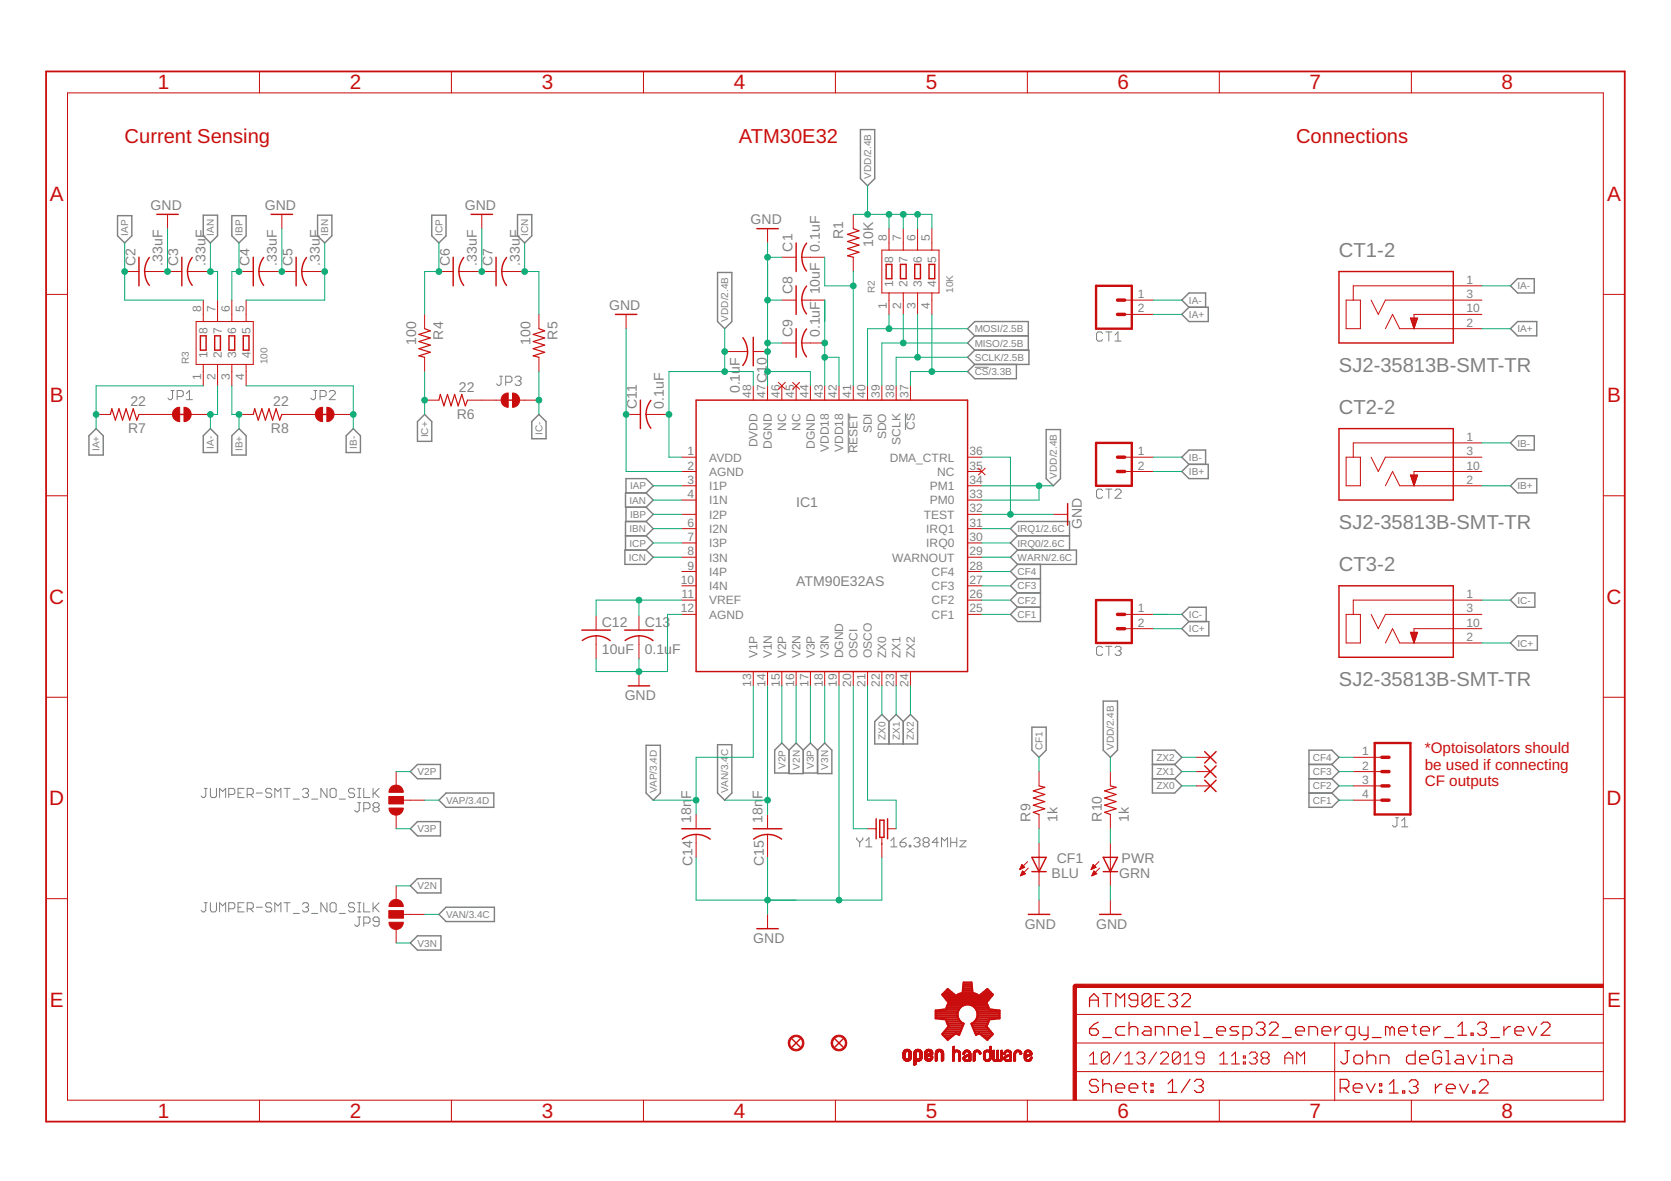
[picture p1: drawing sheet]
<svg xmlns="http://www.w3.org/2000/svg" width="297mm" height="210mm" viewBox="0 0 297 210" stroke-linecap="round" stroke-linejoin="round" font-family="sans-serif">
<defs><g id="words">
<g font-size="3.7" fill="#c90d0c">
<text x="28" y="15.9">1</text>
<text x="62.2" y="15.9">2</text>
<text x="96.3" y="15.9">3</text>
<text x="130.4" y="15.9">4</text>
<text x="164.5" y="15.9">5</text>
<text x="198.7" y="15.9">6</text>
<text x="232.8" y="15.9">7</text>
<text x="266.9" y="15.9">8</text>
<text x="8.9" y="35.7">A</text>
<text x="285.7" y="35.7">A</text>
<text x="8.9" y="71.5">B</text>
<text x="285.7" y="71.5">B</text>
<text x="8.8" y="107.3">C</text>
<text x="285.6" y="107.3">C</text>
<text x="8.8" y="143.1">D</text>
<text x="285.6" y="143.1">D</text>
<text x="8.9" y="178.9">E</text>
<text x="285.7" y="178.9">E</text>
<text x="28" y="198.7">1</text>
<text x="62.2" y="198.7">2</text>
<text x="96.3" y="198.7">3</text>
<text x="130.4" y="198.7">4</text>
<text x="164.5" y="198.7">5</text>
<text x="198.7" y="198.7">6</text>
<text x="232.8" y="198.7">7</text>
<text x="266.9" y="198.7">8</text>
</g>
<g font-size="3.6" fill="#c90d0c">
<text x="22.2" y="25.4">Current Sensing</text>
<text x="131.4" y="25.4">ATM30E32</text>
<text x="230.4" y="25.4">Connections</text>
</g>
<g font-size="3.6" fill="#808080">
<text x="238" y="45.7">CT1-2</text>
<text x="238" y="66.1">SJ2-35813B-SMT-TR</text>
<text x="238" y="73.6">CT2-2</text>
<text x="238" y="94">SJ2-35813B-SMT-TR</text>
<text x="238" y="101.5">CT3-2</text>
<text x="238" y="121.9">SJ2-35813B-SMT-TR</text>
</g>
<g font-size="2.7" fill="#c90d0c">
<text x="253.3" y="133.9">*Optoisolators should</text>
<text x="253.3" y="136.8">be used if connecting</text>
<text x="253.3" y="139.7">CF outputs</text>
</g>
<g font-size="2.5" fill="#808080">
<text x="26.8" y="37.3">GND</text>
<text x="47.1" y="37.3">GND</text>
<text x="82.6" y="37.3">GND</text>
<text x="133.4" y="39.9">GND</text>
<text x="24.1" y="47.2" transform="rotate(-90 24.1 47.2)">C2</text>
<text x="28.9" y="47.2" transform="rotate(-90 28.9 47.2)">.33uF</text>
<text x="31.7" y="47.2" transform="rotate(-90 31.7 47.2)">C3</text>
<text x="36.5" y="47.2" transform="rotate(-90 36.5 47.2)">.33uF</text>
<text x="44.4" y="47.2" transform="rotate(-90 44.4 47.2)">C4</text>
<text x="49.2" y="47.2" transform="rotate(-90 49.2 47.2)">.33uF</text>
<text x="52" y="47.2" transform="rotate(-90 52 47.2)">C5</text>
<text x="56.8" y="47.2" transform="rotate(-90 56.8 47.2)">.33uF</text>
<text x="79.9" y="47.2" transform="rotate(-90 79.9 47.2)">C6</text>
<text x="84.8" y="47.2" transform="rotate(-90 84.8 47.2)">.33uF</text>
<text x="87.6" y="47.2" transform="rotate(-90 87.6 47.2)">C7</text>
<text x="92.4" y="47.2" transform="rotate(-90 92.4 47.2)">.33uF</text>
<text x="140.9" y="44.7" transform="rotate(-90 140.9 44.7)">C1</text>
<text x="145.7" y="44.7" transform="rotate(-90 145.7 44.7)">0.1uF</text>
<text x="149.9" y="42.6" transform="rotate(-90 149.9 42.6)">R1</text>
<text x="155.2" y="43.8" transform="rotate(-90 155.2 43.8)">10K</text>
<text x="140.9" y="52.3" transform="rotate(-90 140.9 52.3)">C8</text>
<text x="145.7" y="52.3" transform="rotate(-90 145.7 52.3)">10uF</text>
<text x="108.3" y="55.1">GND</text>
<text x="140.9" y="59.9" transform="rotate(-90 140.9 59.9)">C9</text>
<text x="145.7" y="59.9" transform="rotate(-90 145.7 59.9)">0.1uF</text>
<text x="74" y="61.3" transform="rotate(-90 74 61.3)">100</text>
<text x="78.8" y="60.3" transform="rotate(-90 78.8 60.3)">R4</text>
<text x="94.3" y="61.3" transform="rotate(-90 94.3 61.3)">100</text>
<text x="99.1" y="60.3" transform="rotate(-90 99.1 60.3)">R5</text>
<text x="81.6" y="69.6">22</text>
<text x="131.5" y="69.9" transform="rotate(-90 131.5 69.9)">0.1uF</text>
<text x="136.3" y="68.1" transform="rotate(-90 136.3 68.1)">C10</text>
<text x="22.8" y="76.9">R7</text>
<text x="23.2" y="72.1">22</text>
<text x="48.2" y="76.9">R8</text>
<text x="48.6" y="72.1">22</text>
<text x="81.2" y="74.4">R6</text>
<text x="113.2" y="72.6" transform="rotate(-90 113.2 72.6)">C11</text>
<text x="118" y="72.6" transform="rotate(-90 118 72.6)">0.1uF</text>
<text x="141.5" y="90.2">IC1</text>
<text x="192.3" y="94" transform="rotate(-90 192.3 94)">GND</text>
<text x="141.5" y="104.1">ATM90E32AS</text>
<text x="107" y="111.4">C12</text>
<text x="114.6" y="111.4">C13</text>
<text x="107" y="116.2">10uF</text>
<text x="114.6" y="116.2">0.1uF</text>
<text x="111" y="124.4">GND</text>
<text x="122.9" y="142.1" transform="rotate(-90 122.9 142.1)">F</text>
<text x="135.6" y="142.1" transform="rotate(-90 135.6 142.1)">F</text>
<text x="122.9" y="146.3" transform="rotate(-90 122.9 146.3)">18n</text>
<text x="135.6" y="146.3" transform="rotate(-90 135.6 146.3)">18n</text>
<text x="183.2" y="146" transform="rotate(-90 183.2 146)">R9</text>
<text x="188" y="146" transform="rotate(-90 188 146)">1k</text>
<text x="195.9" y="146" transform="rotate(-90 195.9 146)">R10</text>
<text x="200.7" y="146" transform="rotate(-90 200.7 146)">1k</text>
<text x="123.1" y="153.9" transform="rotate(-90 123.1 153.9)">C14</text>
<text x="135.8" y="153.9" transform="rotate(-90 135.8 153.9)">C15</text>
<text x="187.8" y="153.4">CF1</text>
<text x="199.4" y="153.4">PWR</text>
<text x="186.9" y="156.1">BLU</text>
<text x="199" y="156.1">GRN</text>
<text x="133.9" y="167.6">GND</text>
<text x="182.2" y="165.1">GND</text>
<text x="194.8" y="165.1">GND</text>
</g>
<g font-size="2.1" fill="#808080">
<text x="157.7" y="42.8" transform="rotate(-90 157.7 42.8)">8</text>
<text x="158.8" y="46.7" transform="rotate(-90 158.8 46.7)">8</text>
<text x="160.2" y="42.8" transform="rotate(-90 160.2 42.8)">7</text>
<text x="161.3" y="46.7" transform="rotate(-90 161.3 46.7)">7</text>
<text x="162.7" y="42.8" transform="rotate(-90 162.7 42.8)">6</text>
<text x="163.9" y="46.7" transform="rotate(-90 163.9 46.7)">6</text>
<text x="165.3" y="42.8" transform="rotate(-90 165.3 42.8)">5</text>
<text x="166.4" y="46.7" transform="rotate(-90 166.4 46.7)">5</text>
<text x="158.8" y="51" transform="rotate(-90 158.8 51)">1</text>
<text x="161.3" y="51" transform="rotate(-90 161.3 51)">2</text>
<text x="163.9" y="51" transform="rotate(-90 163.9 51)">3</text>
<text x="166.4" y="51" transform="rotate(-90 166.4 51)">4</text>
<text x="202.3" y="53">1</text>
<text x="260.7" y="53">3</text>
<text x="260.7" y="50.4">1</text>
<text x="35.8" y="55.5" transform="rotate(-90 35.8 55.5)">8</text>
<text x="36.9" y="59.4" transform="rotate(-90 36.9 59.4)">8</text>
<text x="38.3" y="55.5" transform="rotate(-90 38.3 55.5)">7</text>
<text x="39.4" y="59.4" transform="rotate(-90 39.4 59.4)">7</text>
<text x="40.9" y="55.5" transform="rotate(-90 40.9 55.5)">6</text>
<text x="42" y="59.4" transform="rotate(-90 42 59.4)">6</text>
<text x="43.4" y="55.5" transform="rotate(-90 43.4 55.5)">5</text>
<text x="44.5" y="59.4" transform="rotate(-90 44.5 59.4)">5</text>
<text x="157.7" y="54.9" transform="rotate(-90 157.7 54.9)">1</text>
<text x="160.2" y="54.9" transform="rotate(-90 160.2 54.9)">2</text>
<text x="162.7" y="54.9" transform="rotate(-90 162.7 54.9)">3</text>
<text x="165.3" y="54.9" transform="rotate(-90 165.3 54.9)">4</text>
<text x="202.3" y="55.5">2</text>
<text x="260.7" y="58.1">2</text>
<text x="260.7" y="55.5">10</text>
<text x="36.9" y="63.7" transform="rotate(-90 36.9 63.7)">1</text>
<text x="39.4" y="63.7" transform="rotate(-90 39.4 63.7)">2</text>
<text x="42" y="63.7" transform="rotate(-90 42 63.7)">3</text>
<text x="44.5" y="63.7" transform="rotate(-90 44.5 63.7)">4</text>
<text x="35.8" y="67.6" transform="rotate(-90 35.8 67.6)">1</text>
<text x="38.3" y="67.6" transform="rotate(-90 38.3 67.6)">2</text>
<text x="40.9" y="67.6" transform="rotate(-90 40.9 67.6)">3</text>
<text x="43.4" y="67.6" transform="rotate(-90 43.4 67.6)">4</text>
<text x="133.5" y="70.8" transform="rotate(-90 133.5 70.8)">48</text>
<text x="136.1" y="70.8" transform="rotate(-90 136.1 70.8)">47</text>
<text x="138.6" y="70.8" transform="rotate(-90 138.6 70.8)">46</text>
<text x="141.2" y="70.8" transform="rotate(-90 141.2 70.8)">45</text>
<text x="143.7" y="70.8" transform="rotate(-90 143.7 70.8)">44</text>
<text x="146.2" y="70.8" transform="rotate(-90 146.2 70.8)">43</text>
<text x="148.8" y="70.8" transform="rotate(-90 148.8 70.8)">42</text>
<text x="151.3" y="70.8" transform="rotate(-90 151.3 70.8)">41</text>
<text x="153.9" y="70.8" transform="rotate(-90 153.9 70.8)">40</text>
<text x="156.4" y="70.8" transform="rotate(-90 156.4 70.8)">39</text>
<text x="158.9" y="70.8" transform="rotate(-90 158.9 70.8)">38</text>
<text x="161.5" y="70.8" transform="rotate(-90 161.5 70.8)">37</text>
<text x="139.7" y="76.5" transform="rotate(-90 139.7 76.5)">NC</text>
<text x="142.3" y="76.5" transform="rotate(-90 142.3 76.5)">NC</text>
<text x="155" y="77" transform="rotate(-90 155 77)">SDI</text>
<text x="162.6" y="76.4" transform="rotate(-90 162.6 76.4)">CS</text>
<text x="122.2" y="83.5">2</text>
<text x="122.2" y="80.9">1</text>
<text x="126.1" y="82">AVDD</text>
<text x="134.7" y="79.5" transform="rotate(-90 134.7 79.5)">DVDD</text>
<text x="137.2" y="79.8" transform="rotate(-90 137.2 79.8)">DGND</text>
<text x="144.8" y="79.8" transform="rotate(-90 144.8 79.8)">DGND</text>
<text x="147.4" y="80.3" transform="rotate(-90 147.4 80.3)">VDD18</text>
<text x="149.9" y="80.3" transform="rotate(-90 149.9 80.3)">VDD18</text>
<text x="152.4" y="80.6" transform="rotate(-90 152.4 80.6)">RESET</text>
<text x="157.5" y="78.1" transform="rotate(-90 157.5 78.1)">SDO</text>
<text x="158.2" y="82">DMA_CTRL</text>
<text x="160.1" y="79" transform="rotate(-90 160.1 79)">SCLK</text>
<text x="172.3" y="80.9">36</text>
<text x="172.3" y="83.5">35</text>
<text x="202.3" y="80.9">1</text>
<text x="202.3" y="83.5">2</text>
<text x="260.7" y="80.9">3</text>
<text x="260.7" y="78.4">1</text>
<text x="260.7" y="83.5">10</text>
<text x="122.2" y="88.5">4</text>
<text x="122.2" y="86">3</text>
<text x="126.1" y="84.6">AGND</text>
<text x="126.1" y="89.6">I1N</text>
<text x="126.1" y="87.1">I1P</text>
<text x="165.3" y="89.6">PM0</text>
<text x="165.3" y="87.1">PM1</text>
<text x="166.6" y="84.6">NC</text>
<text x="172.3" y="88.5">33</text>
<text x="172.3" y="86">34</text>
<text x="260.7" y="86">2</text>
<text x="122.2" y="93.6">6</text>
<text x="126.1" y="94.7">I2N</text>
<text x="126.1" y="92.2">I2P</text>
<text x="164.2" y="92.2">TEST</text>
<text x="164.7" y="94.7">IRQ1</text>
<text x="172.3" y="93.6">31</text>
<text x="172.3" y="91.1">32</text>
<text x="122.2" y="98.7">8</text>
<text x="122.2" y="96.1">7</text>
<text x="122.2" y="101.2">9</text>
<text x="126.1" y="99.8">I3N</text>
<text x="126.1" y="97.3">I3P</text>
<text x="158.6" y="99.8">WARNOUT</text>
<text x="164.7" y="97.3">IRQ0</text>
<text x="172.3" y="101.2">28</text>
<text x="172.3" y="96.1">30</text>
<text x="172.3" y="98.7">29</text>
<text x="121" y="103.8">10</text>
<text x="121.2" y="106.3">11</text>
<text x="126.1" y="104.9">I4N</text>
<text x="126.1" y="102.3">I4P</text>
<text x="126.1" y="107.4">VREF</text>
<text x="165.6" y="107.4">CF2</text>
<text x="165.6" y="104.9">CF3</text>
<text x="165.6" y="102.3">CF4</text>
<text x="172.3" y="106.3">26</text>
<text x="172.3" y="103.8">27</text>
<text x="260.7" y="106.3">1</text>
<text x="121" y="108.8">12</text>
<text x="126.1" y="110">AGND</text>
<text x="165.6" y="110">CF1</text>
<text x="172.3" y="108.8">25</text>
<text x="202.3" y="108.8">1</text>
<text x="202.3" y="111.4">2</text>
<text x="260.7" y="108.8">3</text>
<text x="260.7" y="113.9">2</text>
<text x="260.7" y="111.4">10</text>
<text x="134.7" y="117" transform="rotate(-90 134.7 117)">V1P</text>
<text x="137.2" y="117" transform="rotate(-90 137.2 117)">V1N</text>
<text x="139.7" y="117" transform="rotate(-90 139.7 117)">V2P</text>
<text x="142.3" y="117" transform="rotate(-90 142.3 117)">V2N</text>
<text x="144.8" y="117" transform="rotate(-90 144.8 117)">V3P</text>
<text x="147.4" y="117" transform="rotate(-90 147.4 117)">V3N</text>
<text x="149.9" y="117" transform="rotate(-90 149.9 117)">DGND</text>
<text x="152.4" y="117" transform="rotate(-90 152.4 117)">OSCI</text>
<text x="155" y="117" transform="rotate(-90 155 117)">OSCO</text>
<text x="157.5" y="117" transform="rotate(-90 157.5 117)">ZX0</text>
<text x="160.1" y="117" transform="rotate(-90 160.1 117)">ZX1</text>
<text x="162.6" y="117" transform="rotate(-90 162.6 117)">ZX2</text>
<text x="133.5" y="122.1" transform="rotate(-90 133.5 122.1)">13</text>
<text x="136.1" y="122.1" transform="rotate(-90 136.1 122.1)">14</text>
<text x="138.6" y="122.1" transform="rotate(-90 138.6 122.1)">15</text>
<text x="141.2" y="122.1" transform="rotate(-90 141.2 122.1)">16</text>
<text x="143.7" y="122.1" transform="rotate(-90 143.7 122.1)">17</text>
<text x="146.2" y="122.1" transform="rotate(-90 146.2 122.1)">18</text>
<text x="148.8" y="122.1" transform="rotate(-90 148.8 122.1)">19</text>
<text x="151.3" y="122.1" transform="rotate(-90 151.3 122.1)">20</text>
<text x="153.9" y="122.1" transform="rotate(-90 153.9 122.1)">21</text>
<text x="156.4" y="122.1" transform="rotate(-90 156.4 122.1)">22</text>
<text x="158.9" y="122.1" transform="rotate(-90 158.9 122.1)">23</text>
<text x="161.5" y="122.1" transform="rotate(-90 161.5 122.1)">24</text>
<text x="242.1" y="134.2">1</text>
<text x="242.1" y="136.8">2</text>
<text x="242.1" y="139.3">3</text>
<text x="242.1" y="141.9">4</text>
</g>
<g font-size="1.8" fill="#808080">
<text x="154.9" y="31.8" transform="rotate(-90 154.9 31.8)">VDD/2.4B</text>
<text x="22.8" y="41.9" transform="rotate(-90 22.8 41.9)">IAP</text>
<text x="38" y="41.9" transform="rotate(-90 38 41.9)">IAN</text>
<text x="43.1" y="41.9" transform="rotate(-90 43.1 41.9)">IBP</text>
<text x="58.3" y="41.9" transform="rotate(-90 58.3 41.9)">IBN</text>
<text x="78.7" y="41.9" transform="rotate(-90 78.7 41.9)">ICP</text>
<text x="93.9" y="41.9" transform="rotate(-90 93.9 41.9)">ICN</text>
<text x="155.5" y="52.1" transform="rotate(-90 155.5 52.1)">R2</text>
<text x="169.5" y="52.1" transform="rotate(-90 169.5 52.1)">10K</text>
<text x="211.4" y="54">IA-</text>
<text x="269.8" y="51.4">IA-</text>
<text x="129.5" y="57.1" transform="rotate(-90 129.5 57.1)">VDD/2.4B</text>
<text x="173.3" y="59">MOSI/2.5B</text>
<text x="211.4" y="56.5">IA+</text>
<text x="269.8" y="59">IA+</text>
<text x="33.6" y="64.8" transform="rotate(-90 33.6 64.8)">R3</text>
<text x="47.6" y="64.8" transform="rotate(-90 47.6 64.8)">100</text>
<text x="173.3" y="61.6">MISO/2.5B</text>
<text x="173.3" y="64.1">SCLK/2.5B</text>
<text x="173.3" y="66.7">CS/3.3B</text>
<text x="76.1" y="77.7" transform="rotate(-90 76.1 77.7)">IC+</text>
<text x="96.4" y="77.3" transform="rotate(-90 96.4 77.3)">IC-</text>
<text x="17.7" y="80.2" transform="rotate(-90 17.7 80.2)">IA+</text>
<text x="38" y="79.7" transform="rotate(-90 38 79.7)">IA-</text>
<text x="43.1" y="80.2" transform="rotate(-90 43.1 80.2)">IB+</text>
<text x="63.4" y="79.7" transform="rotate(-90 63.4 79.7)">IB-</text>
<text x="211.4" y="81.9">IB-</text>
<text x="269.8" y="79.4">IB-</text>
<text x="111.9" y="89.5">IAN</text>
<text x="112" y="87">IAP</text>
<text x="187.9" y="85.1" transform="rotate(-90 187.9 85.1)">VDD/2.4B</text>
<text x="211.4" y="84.4">IB+</text>
<text x="269.8" y="87">IB+</text>
<text x="111.9" y="94.6">IBN</text>
<text x="112" y="92.1">IBP</text>
<text x="180.9" y="94.6">IRQ1/2.6C</text>
<text x="111.8" y="99.7">ICN</text>
<text x="111.9" y="97.1">ICP</text>
<text x="180.9" y="99.7">WARN/2.6C</text>
<text x="180.9" y="97.1">IRQ0/2.6C</text>
<text x="180.9" y="102.2">CF4</text>
<text x="180.9" y="104.8">CF3</text>
<text x="180.9" y="107.3">CF2</text>
<text x="269.8" y="107.3">IC-</text>
<text x="180.9" y="109.8">CF1</text>
<text x="211.4" y="112.4">IC+</text>
<text x="211.4" y="109.8">IC-</text>
<text x="269.8" y="114.9">IC+</text>
<text x="157.4" y="131.5" transform="rotate(-90 157.4 131.5)">ZX0</text>
<text x="159.9" y="131.5" transform="rotate(-90 159.9 131.5)">ZX1</text>
<text x="162.5" y="131.5" transform="rotate(-90 162.5 131.5)">ZX2</text>
<text x="74.2" y="137.8">V2P</text>
<text x="129.5" y="134.4" transform="rotate(-90 129.5 134.4)">C</text>
<text x="139.6" y="136.7" transform="rotate(-90 139.6 136.7)">V2P</text>
<text x="142.2" y="136.8" transform="rotate(-90 142.2 136.8)">V2N</text>
<text x="144.7" y="136.7" transform="rotate(-90 144.7 136.7)">V3P</text>
<text x="147.2" y="136.8" transform="rotate(-90 147.2 136.8)">V3N</text>
<text x="185.3" y="133.3" transform="rotate(-90 185.3 133.3)">CF1</text>
<text x="198" y="133.3" transform="rotate(-90 198 133.3)">VDD/2.4B</text>
<text x="205.6" y="137.8">ZX1</text>
<text x="205.6" y="135.2">ZX2</text>
<text x="233.4" y="135.2">CF4</text>
<text x="233.4" y="137.8">CF3</text>
<text x="79.3" y="142.8">VAP/3.4D</text>
<text x="116.8" y="140.9" transform="rotate(-90 116.8 140.9)">VAP/3.4D</text>
<text x="129.5" y="140.9" transform="rotate(-90 129.5 140.9)">VAN/3.4</text>
<text x="205.6" y="140.3">ZX0</text>
<text x="233.4" y="140.3">CF2</text>
<text x="233.4" y="142.8">CF1</text>
<text x="74.2" y="147.9">V3P</text>
<text x="74.2" y="158.1">V2N</text>
<text x="79.3" y="163.2">VAN/3.4C</text>
<text x="74.2" y="168.2">V3N</text>
</g>
</g></defs>
<g fill="none" stroke="#808080" stroke-width=".18">
<path d="M196 59.3l-.3-.3h-.5l-.3 .3v1l.3 .3h.5l.3-.3M196.6 59h1.1M197.1 59v1.6M198.2 59.5l.5-.5v1.6M30.4 69.4h.5M30.7 69.4v1.4l-.3 .2h-.3l-.3-.2M31.5 70.5h.8l.3-.3v-.5l-.3-.3h-.8v1.6M33.1 71h1.1M33.1 70l.6-.6v1.6M55.8 69.4h.5M56.1 69.4v1.4l-.3 .2h-.3l-.3-.2M56.9 70.5h.8l.3-.3v-.5l-.3-.3h-.8v1.6"/>
<path d="M58.5 69.7l.3-.3h.5l.3 .3v.3l-1.1 1h1.1M88.8 66.9h.5M89.1 66.9v1.3l-.3 .3h-.3l-.2-.3M89.9 67.9h.8l.3-.2v-.6l-.3-.2h-.8v1.6M91.5 67.1l.3-.2h.6l.2 .2v.3l-.2 .3M92.1 67.7h.3M92.4 67.7l.2 .2v.3l-.2 .3h-.6l-.3-.3M150.8 73.4v7.2M161 73.4v3M173.3 65.3h2.4M198.2 60.6h1.1M196 87.2l-.3-.3h-.5l-.3 .3v1.1l.3 .3h.5l.3-.3"/>
<path d="M196.6 86.9h1.1M197.1 86.9v1.7M198.2 87.2l.3-.3h.5l.3 .3v.3l-1.1 1.1h1.1M196 115.1l-.3-.2h-.5l-.3 .2v1.1l.3 .3h.5l.3-.3M196.6 114.9h1.1M197.1 114.9v1.6M198.2 115.1l.3-.2h.5l.3 .2v.3l-.3 .3M198.7 115.7h.3M199 115.7l.3 .3v.2l-.3 .3h-.5l-.3-.3M36.3 140.1h.5M36.6 140.1v1.4l-.3 .3h-.3l-.2-.3M37.4 140.1v1.4l.3 .3h.5l.3-.3v-1.4"/>
<path d="M39 141.8v-1.7l.6 .6 .5-.6v1.7M40.7 141.2h.8l.2-.3v-.5l-.2-.3h-.8v1.7M42.3 140.9h.5M43.4 140.1h-1.1v1.7h1.1M43.9 141.2h.8l.3-.3v-.5l-.3-.3h-.8v1.7M44.5 141.2l.5 .6M45.6 140.9h1.1M48.3 140.4l-.3-.3h-.5l-.3 .3v.3l.3 .2h.5l.3 .3v.3l-.3 .3h-.5l-.3-.3M48.9 141.8v-1.7l.5 .6 .5-.6v1.7M50.5 140.1h1.1M51 140.1v1.7M52.1 142h1.1"/>
<path d="M53.8 140.4l.2-.3h.6l.2 .3v.3l-.2 .2M54.3 140.9h.3M54.6 140.9l.2 .3v.3l-.2 .3h-.6l-.2-.3M55.4 142h1.1M58.1 140.1v1.7l-1.1-1.7v1.7M58.9 140.1h.6l.3 .3v1.1l-.3 .3h-.6l-.2-.3v-1.1zM60.3 142h1.1M63 140.4l-.2-.3h-.6l-.2 .3v.3l.2 .2h.6l.2 .3v.3l-.2 .3h-.6l-.2-.3M63.6 141.8h.5M63.6 140.1h.5M63.6 142.7h.5M63.9 140.1v1.7"/>
<path d="M63.9 142.7v1.3l-.3 .3h-.3l-.3-.3M64.7 140.1v1.7h1.1M64.7 143.7h.8l.3-.2v-.6l-.3-.2h-.8v1.6M66.3 140.1v1.7M66.6 143.5l-.3-.3v-.3l.3-.2h.5l.3 .2v.3l-.3 .3M66.6 143.5l-.3 .2v.3l.3 .3h.5l.3-.3v-.3l-.3-.2M66.6 140.9l.8 .9M66.6 143.5h.5M67.4 140.1l-1.1 1.1M152.3 148.9v.3l.5 .5M152.8 149.7v.8M153.4 148.9v.3l-.6 .5"/>
<path d="M153.9 150.5h1.1M153.9 149.4l.6-.5v1.6M158.3 149.4l.6-.5v1.6M158.3 150.5h1.1M160 149.7h.8l.3 .3v.2l-.3 .3h-.5l-.3-.3zM161.1 148.9l-.6 .3-.5 .5M161.6 150.2h.3v.3h-.3zM162.5 149.2l.2-.3h.6l.2 .3v.2l-.2 .3M163 149.7h.3M163.3 149.7l.2 .3v.2l-.2 .3h-.6l-.2-.3M164.4 149.7l-.3 .3v.2l.3 .3h.5l.3-.3v-.2l-.3-.3M164.4 149.7h.5"/>
<path d="M164.4 149.7l-.3-.3v-.2l.3-.3h.5l.3 .3v.2l-.3 .3M166.8 149.7h-1.1l.8-.8v1.6M167.4 150.5v-1.6l.5 .5 .5-.5v1.6M169 149.7h1.1M169 148.9v1.6M170.1 148.9v1.6M170.6 149.4h1.1l-1.1 1.1h1.1M248.1 145.3h.5M248.3 145.3v1.4l-.2 .3h-.3l-.3-.3M249.2 147h1.1M249.2 145.9l.5-.6v1.7M36.3 160.4h.5"/>
<path d="M36.6 160.4v1.4l-.3 .3h-.3l-.2-.3M37.4 160.4v1.4l.3 .3h.5l.3-.3v-1.4M39 162.1v-1.7l.6 .6 .5-.6v1.7M40.7 161.5h.8l.2-.3v-.5l-.2-.3h-.8v1.7M42.3 161.2h.5M43.4 160.4h-1.1v1.7h1.1M43.9 161.5h.8l.3-.3v-.5l-.3-.3h-.8v1.7M44.5 161.5l.5 .6M45.6 161.2h1.1M48.3 160.7l-.3-.3h-.5l-.3 .3v.3l.3 .2h.5l.3 .3v.3l-.3 .3h-.5l-.3-.3M48.9 162.1v-1.7l.5 .6 .5-.6v1.7M50.5 160.4h1.1"/>
<path d="M51 160.4v1.7M52.1 162.3h1.1M53.8 160.7l.2-.3h.6l.2 .3v.3l-.2 .2M54.3 161.2h.3M54.6 161.2l.2 .3v.3l-.2 .3h-.6l-.2-.3M55.4 162.3h1.1M58.1 160.4v1.7l-1.1-1.7v1.7M58.9 160.4h.6l.3 .3v1.1l-.3 .3h-.6l-.2-.3v-1.1zM60.3 162.3h1.1M63 160.7l-.2-.3h-.6l-.2 .3v.3l.2 .2h.6l.2 .3v.3l-.2 .3h-.6l-.2-.3M63.6 162.1h.5M63.6 160.4h.5"/>
<path d="M63.6 163h.5M63.9 160.4v1.7M63.9 163v1.3l-.3 .3h-.3l-.3-.3M64.7 160.4v1.7h1.1M64.7 164.1h.8l.3-.3v-.5l-.3-.3h-.8v1.6M66.3 160.4v1.7M66.6 161.2l.8 .9M67.4 163.8h-.8l-.3-.3v-.2l.3-.3h.5l.3 .3v1l-.3 .3h-.5l-.3-.3M67.4 160.4l-1.1 1.1"/>
</g>
<g fill="none" stroke="#808080" stroke-width=".25">
<path d="M20.9 38.3h2.5v3.6l-1.2 1.3-1.3-1.3zM36.1 38.2h2.6v3.7l-1.3 1.3-1.3-1.3zM41.2 38.3h2.6v3.6l-1.3 1.3-1.3-1.3zM56.5 38.2h2.5v3.7l-1.3 1.3-1.2-1.3zM76.8 38.2h2.5v3.7l-1.3 1.3-1.2-1.3zM92 38.1h2.5v3.8l-1.2 1.3-1.3-1.3zM153 23h2.5v8.7l-1.3 1.3-1.2-1.3zM127.6 48.4h2.5v8.7l-1.3 1.3-1.2-1.3zM173.3 59.7l-1.3-1.3 1.3-1.3h9.5v5.1M173.3 59.7h9.5M173.3 59.7l-1.3 1.3 1.3 1.2M210.1 55.9l1.2-1.3h3.5v2.5h-3.5z"/>
<path d="M211.3 54.6l-1.2-1.3 1.2-1.2h3v2.5M268.5 50.8l1.3-1.3h2.9v2.6h-2.9zM269.8 57.1h3.4v2.6h-3.4l-1.3-1.3zM17.1 76.2l1.3 1.2v3.5h-2.6v-3.5zM37.4 76.2l1.3 1.2v3h-2.6v-3zM41.2 77.4l1.3-1.2 1.3 1.2v3.5h-2.6zM61.5 77.4l1.3-1.2 1.3 1.2v3h-2.6zM74.2 74.9l1.3-1.2 1.3 1.2v3.5h-2.6zM95.8 73.7l1.3 1.2v3.1h-2.6v-3.1zM173.3 62.2h9.6v2.6h-9.6M173.3 62.2l-1.3 1.3 1.3 1.3M173.3 64.8l-1.3 1.2 1.3 1.3h7.4v-2.5"/>
<path d="M186 76.3h2.5v8.8l-1.3 1.2-1.2-1.2zM268.5 78.7l1.3-1.3h2.9v2.6h-2.9zM111.1 97.8h3.8l1.2 1.2-1.2 1.3h-3.8zM111.2 95.2h3.7M111.3 87.6v-2.5h3.6l1.2 1.2-1.2 1.3M111.3 90.1v2.6M114.9 87.6h-3.7v2.5h3.7M114.9 87.6l1.2 1.3-1.2 1.2M114.9 92.7h-3.7v5.1M114.9 95.2l1.2 1.3-1.2 1.3M114.9 90.1l1.2 1.3-1.2 1.3M114.9 92.7l1.2 1.3-1.2 1.2"/>
<path d="M180.9 97.8h10.4v2.5h-10.4M180.9 95.2h9.2M180.9 95.2l-1.3-1.2 1.3-1.3h9.2v5.1M180.9 97.8l-1.3 1.2 1.3 1.3M180.9 95.2l-1.3 1.3 1.3 1.3M211.3 82.5h3.5v2.6h-3.5l-1.2-1.3zM211.3 82.5l-1.2-1.2 1.2-1.3h3v2.5M268.5 86.3l1.3-1.2h3.4v2.5h-3.4zM180.9 102.8l-1.3 1.3 1.3 1.3M180.9 105.4l-1.3 1.3 1.3 1.2M180.9 100.3l-1.3 1.3 1.3 1.2M180.9 102.8h4.1"/>
<path d="M180.9 105.4h4.1M180.9 107.9h4.1M185 100.3v10.2h-4.1l-1.3-1.3 1.3-1.3M211.3 110.5l-1.2-1.3 1.2-1.3h3.1v2.6M211.3 110.5h3.6v2.5h-3.6l-1.2-1.3zM269.8 105.4h3v2.5h-3l-1.3-1.2zM269.8 113h3.5v2.5h-3.5l-1.3-1.2zM72.9 137.1l1.3-1.2h4.1v2.5h-4.1zM114.9 132.5h2.5v8.4l-1.3 1.3-1.2-1.3zM127.6 132.4h2.5v8.5l-1.3 1.3-1.2-1.3zM140.3 133.3l1.2-1.2 1.3 1.2M140.3 133.3l-1.3-1.2-1.3 1.2v4.1h2.6"/>
<path d="M140.3 133.3v4.2h2.5v-4.2M142.8 137.4h2.5M142.8 133.3l1.3-1.2 1.2 1.2M146.6 132.1l1.3 1.2v4.2h-2.6v-4.2zM158 128.2l-1.2-1.2-1.3 1.2v4h7.6v-4l-1.3-1.2-1.2 1.2M158 128.2v4M158 128.2l1.3-1.2 1.3 1.2M160.6 128.2v4M183.4 129.2h2.6v4.1l-1.3 1.3-1.3-1.3zM196.1 124.6h2.5v8.7l-1.2 1.3-1.3-1.3zM204.9 138.4h3.9M204.9 135.9h3.9"/>
<path d="M208.8 135.9l1.3-1.3-1.3-1.3h-3.9v7.6h3.9l1.3-1.2-1.3-1.3M208.8 135.9l1.3 1.2-1.3 1.3M232.7 138.4h4M232.7 135.9h4M236.7 135.9l1.3-1.3-1.3-1.3h-4v10.2h4l1.3-1.3-1.3-1.3M236.7 135.9l1.3 1.2-1.3 1.3M236.7 138.4l1.3 1.3-1.3 1.2M72.9 147.3l1.3-1.3h4.1v2.6h-4.1zM74.2 156.2h4.2v2.5h-4.2l-1.3-1.3zM79.3 140.9h8.5v2.6h-8.5l-1.3-1.3zM232.7 140.9h4M72.9 167.6l1.3-1.3h4.2v2.6h-4.2z"/>
<path d="M78 162.5l1.3-1.3h8.6v2.6h-8.6z"/>
</g>
<g fill="#c90d0c" stroke="#c90d0c" stroke-width=".18">
<path d="M190.8 175.2h.5v20.3h-.5z"/>
<path d="M191 174.9h94v.6h-94z"/>
<path d="M69.2 141.6h2.5v1.3h-2.5z"/>
<path d="M69.2 161.9h2.5v1.3h-2.5z"/>
</g>
<g fill="none" stroke="#c90d0c" stroke-width=".18">
<path d="M12 16.5h273v179h-273zM46.1 12.7v3.8M80.2 12.7v3.8M114.4 12.7v3.8M148.5 12.7v3.8M182.6 12.7v3.8M216.7 12.7v3.8M250.9 12.7v3.8M29.8 38.1v2.5M50.1 38.1v2.5M85.6 38.1v2.5M151.7 38.1v2.5"/>
<path d="M8.2 52.3h3.8M22.2 48.3h2.5M25.7 48.3h6.6M33.3 48.3h4.1M34.9 57.1h10.1v7.7h-10.1zM36.1 53.3v3.8M38.7 53.3v3.8M41.2 53.3v3.8M42.5 48.3h2.5M43.8 53.3v3.8M46 48.3h6.6M53.7 48.3h4"/>
<path d="M75.5 55.9v2.5M78 48.3h2.6M81.6 48.3h6.6M89.2 48.3h4.1M95.8 55.9v2.5M111.3 55.9v2.5M136.4 40.6v2.6M139 53.3h2.5M139 45.7h2.5M142.5 53.3h4.1M142.5 45.7h4.1M151.7 45.7v2.6"/>
<path d="M156.8 44.4h10.1v7.7h-10.1zM158 40.6v3.8M158 52.1v3.8M160.6 40.6v3.8M160.6 52.1v3.8M163.1 40.6v3.8M163.1 52.1v3.8M165.7 40.6v3.8M165.7 52.1v3.8M199.9 53.3h5.1M199.9 55.9h5.1M239.3 53.3h2.5v5.1h-2.5z"/>
<path d="M243.7 53.3l1.3 2.6 1.3-2.6h17.1M246.3 58.4l1.2-2.5 1.3 2.5h14.6M250.7 56.5h1.3l-.6 1.9zM250.7 56.6h1.3M250.8 56.7h1.1M250.8 56.8h1.1M250.9 57h.9M250.9 57.1h.9M251 57.2h.8M251 57.3h.7M251 57.4h.7M251.1 57.6h.5"/>
<path d="M251.1 57.7h.5M251.1 57.8h.5M251.2 57.9h.3M251.2 58h.3M251.3 58.2h.1M251.3 58.3h.1M251.4 58.4h.1M263.4 50.8h-22.8v2.5M263.4 55.9h-12v2.5M285 52.3h3.8M17.1 73.7h2.5M24.7 73.7h6"/>
<path d="M34 73.7h3.4M36.1 64.8v3.8M38.7 64.8v3.8M41.2 64.8v3.8M42.5 73.7h2.5M43.8 64.8v3.8M50.1 73.7h6M59.4 73.7h3.4M75.5 71.1h2.5M75.5 63.5v2.5M83.1 71.1h6M92.4 71.1h3.4"/>
<path d="M95.8 63.5v2.5M111.3 73.7h2.5M114.9 73.7h4M128.8 62.5h4.1M133.9 68.6v2.5M133.9 62.5h2.5M136.4 68.6v2.5M138.4 68l1.2 1.2M139 68.6v2.5M139 61h2.5M139.6 68l-1.2 1.2M140.9 68l1.2 1.2"/>
<path d="M141.5 68.6v2.5M142.1 68l-1.2 1.2M142.5 61h4.1M144.1 68.6v2.5M146.6 68.6v2.5M149.1 68.6v2.5M151.7 68.6v2.5M154.2 68.6v2.5M156.8 68.6v2.5M159.3 68.6v2.5M161.8 68.6v2.5M263.4 78.7h-22.8v2.6"/>
<path d="M8.2 88.1h3.8M121.2 83.8h2.5M121.2 81.3h2.5M121.2 88.9h2.5M121.2 86.3h2.5M121.2 94h2.5M121.2 91.4h2.5M121.2 99h2.5M121.2 96.5h2.5M172 83.8h2.5M172 81.3h2.5M172 88.9h2.5"/>
<path d="M172 86.3h2.5M172 94h2.5M172 91.4h2.5M172 99h2.5M172 96.5h2.5M173.9 83.2l1.2 1.2M175.1 83.2l-1.2 1.2M187.2 91.4h2.6M199.9 83.8h5.1M199.9 81.3h5.1M239.3 81.3h2.5v5h-2.5zM243.7 81.3l1.3 2.5 1.3-2.5h17.1"/>
<path d="M246.3 86.3l1.2-2.5 1.3 2.5h14.6M250.7 84.4h1.3l-.6 1.9zM250.8 84.6h1.1M250.8 84.7h1.1M250.8 84.8h1.1M250.9 84.9h.9M250.9 85h.9M251 85.2h.7M251 85.3h.7M251 85.4h.7M251.1 85.5h.5M251.1 85.7h.5"/>
<path d="M251.2 85.8h.3M251.2 85.9h.3M251.2 86h.3M251.3 86.1h.1M251.3 86.3h.1M263.4 83.8h-12v2.5M285 88.1h3.8M106 109.5v2.5M106 113v4.1M113.6 109.5v2.5M113.6 113v4.1M113.6 119.4v2.5"/>
<path d="M121.2 109.2h2.5M121.2 106.7h2.5M121.2 104.1h2.5M121.2 101.6h2.5M133.9 119.4v2.5M136.4 119.4v2.5M139 119.4v2.5M141.5 119.4v2.5M144.1 119.4v2.5M146.6 119.4v2.5M149.1 119.4v2.5M151.7 119.4v2.5"/>
<path d="M154.2 119.4v2.5M156.8 119.4v2.5M159.3 119.4v2.5M161.8 119.4v2.5M172 109.2h2.5M172 106.7h2.5M172 104.1h2.5M172 101.6h2.5M199.9 109.2h5.1M199.9 111.7h5.1M239.3 109.2h2.5v5.1h-2.5zM243.7 109.2l1.3 2.5 1.3-2.5h17.1"/>
<path d="M246.3 114.3l1.2-2.6 1.3 2.6h14.6M250.7 112.4h1.3l-.6 1.9zM250.7 112.4h1.3M250.8 112.6h1.1M250.8 112.7h1.1M250.9 112.8h.9M250.9 112.9h.9M250.9 113h.9M251 113.2h.7M251 113.3h.7M251.1 113.4h.6M251.1 113.5h.5"/>
<path d="M251.1 113.6h.5M251.2 113.8h.3M251.2 113.9h.3M251.3 114h.1M251.3 114.1h.1M251.3 114.2h.1M263.4 106.7h-22.8v2.5M263.4 111.7h-12v2.6M8.2 123.9h3.8M70.4 137.1v2.6M184.7 137.1v2.6M197.4 137.1v2.6"/>
<path d="M212.6 134.6h2.6M212.6 137.1h2.6M212.6 139.7h2.6M240.6 134.6h5M240.6 137.1h5M240.6 139.7h5M285 123.9h3.8M8.2 159.7h3.8M69.2 141.6h2.5v1.3h-2.5zM70.4 144.8v2.5M70.4 157.4v2.6M71.7 142.2h3.8"/>
<path d="M123.7 144.8v2.5M123.7 148.3v4.1M136.4 144.8v2.5M136.4 148.3v4.1M154.2 147.3h1.5M156.8 148.9v3.5M157.8 147.3h1.5M181.3 154.4h.2M181.4 154.3h.4M181.4 154.2h.7M181.4 155.6h.1M181.5 154.1h.6"/>
<path d="M181.5 155.5h.3M181.5 153.9h.4M181.5 155.4h.6M181.6 153.8h.2M181.6 155.3h.6M181.6 155.1h.5M181.6 153.7h.1M181.7 153.6l.5 .6-.9 .3zM181.7 155h.3M181.7 154.9h.2M181.8 154.8l.5 .5-.9 .4zM182.7 153.1l-1.4 1.4"/>
<path d="M182.8 154.3l-1.4 1.4M184.7 144.8v2.5M184.7 149.8v7.6M184.7 160v2.5M194 154.4h.2M194.1 154.3h.4M194.1 154.2h.7M194.1 155.6h.1M194.2 154.1h.6M194.2 155.5h.3M194.2 155.4h.6M194.2 153.9h.4"/>
<path d="M194.3 153.8h.2M194.3 155.3h.6M194.3 155.1h.5M194.3 153.7h.1M194.3 153.6l.5 .6-.8 .3zM194.4 155h.3M194.4 154.9h.2M194.5 154.8l.5 .5-.9 .4zM195.3 153.1l-1.3 1.4M195.5 154.3l-1.4 1.4M197.4 144.8v2.5M197.4 149.8v7.6"/>
<path d="M197.4 160v2.5M240.6 142.2h5M285 159.7h3.8M69.2 161.9h2.5v1.3h-2.5zM70.4 165.1v2.5M71.7 162.5h3.8M136.4 162.5v2.6M46.1 195.5v3.8M80.2 195.5v3.8M114.4 195.5v3.8M148.5 195.5v3.8M160.5 187.9l.4 .1"/>
<path d="M160.5 187.9h.4M160.5 187.8h.4M160.5 187.7h.4M160.5 187.6h.4M160.5 187.5h.4M160.5 187.4h.4M160.5 187.3h.4M160.5 187.2h.4M160.5 188.1h.5M160.5 188h.5M160.5 187.1h.4M160.5 187h.5"/>
<path d="M160.6 188.2h.5M160.6 188.2h.6M160.6 188.2h1.3M160.6 186.9h1.3M160.6 188.3h1.3M160.6 186.8h1.3M160.7 188.3h1.2M160.7 186.8h1.2M160.7 186.8h1.1M160.7 188.4h1.1M160.7 186.7h1.1M160.8 188.5h.9"/>
<path d="M160.8 186.7h1M160.8 186.6h.9M160.9 188.5h.7M160.9 186.6h.7M160.9 188.6h.7M161 187.1h-.5M161 187h-.5M161 186.5h.5M161.1 188.6h.4M161.1 186.9l-.5 .1M161.1 186.9h-.5M161.4 188.2h.5"/>
<path d="M161.4 186.9h.5M161.4 186.9l.6 .1M161.5 188.1h.5M161.5 187h.5M161.6 188h.4M161.6 187.1h.4M161.6 187.9h.4M161.6 187.8h.4M161.6 187.7h.4M161.6 187.6h.4M161.6 187.5h.4M161.6 187.4h.4"/>
<path d="M161.6 187.3h.4M161.6 187.2h.4M162 188.2h-.6M162.5 189.3h.1M162.5 189.2h.3M162.5 189.1h.3M162.5 189h.3M162.5 188.9h.3M162.5 188.8h.3M162.5 188.7h.3M162.5 188.6h.3M162.5 188.6h.4"/>
<path d="M162.5 188.3h1.3M162.5 188.2h1.3M162.5 188.2h.6M162.5 188.2h.5M162.5 188.1h.4M162.5 188h.4M162.5 188h.3M162.5 187.9h.3M162.5 187.8h.3M162.5 187.7h.3M162.5 187.6h.3M162.5 187.5h.3"/>
<path d="M162.5 187.4h.3M162.5 187.3h.3M162.5 187.2h.3M162.5 187.1h.3M162.5 186.9h.5M162.5 186.8h1.3M162.6 186.8h1.2M162.6 186.7h1.1M162.7 186.7h1M162.7 189.3h-.2M162.8 186.6h.8M162.8 189.2h-.3"/>
<path d="M162.8 186.6h.7M162.9 187.1h-.4M162.9 187l-.4 .1M162.9 187h-.4M163 188.6h.4M163 186.5h.4M163 186.9l-.5 .1M163.3 188.2h.6M163.3 186.9h.6M163.4 188.1h.5M163.4 187h.5M163.5 187.1h.4"/>
<path d="M163.5 188.6h-1M163.5 188h.4M163.5 187.9h.4M163.5 187.2h.4M163.5 187.8h.4M163.5 187.7h.4M163.5 187.6h.4M163.5 187.5h.4M163.5 187.4h.4M163.5 187.3h.4M163.6 188.5h-1.1M163.7 188.5h-1.2"/>
<path d="M163.7 188.4h-1.2M163.8 188.4h-1.3M163.8 186.9h-1.3M163.9 188h-.4M164.4 188h.4M164.4 187.4h1.4M164.4 187.4h.3M164.4 187.3h.3M164.4 187.2h.3M164.4 187.1h.4M164.4 188.1h.4M164.4 187h.4"/>
<path d="M164.4 188.2h.5M164.4 188.2h.6M164.4 188.2h1.3M164.5 188.3h1.2M164.5 186.8h1.2M164.5 188.4h1.1M164.5 186.7h1.1M164.6 188.4h1M164.6 188.5h.9M164.6 186.6h1M164.7 186.6h.8M164.7 188.5h.8"/>
<path d="M164.7 188.6h.7M164.7 186.6h.7M164.8 187.2h-.4M164.8 187.9h-.4M164.8 187.1l-.4 .1M164.8 187l-.4 .1M164.9 187.4h.9M164.9 186.5h.4M164.9 188.6h.4M164.9 187.8l-.5 .1M164.9 186.9l-.5 .1M165 186.9h-.6"/>
<path d="M165 187.4h.8M165 187.8h-.6M165.1 187.3h.7M165.1 187.7l-.7 .1M165.2 187.3h.6M165.2 186.9h.6M165.2 188.2h.5M165.2 187.7h-.8M165.2 187.2h.6M165.2 186.9l.6 .1M165.3 187.7h-.9M165.3 187h.5"/>
<path d="M165.3 188.1h.5M165.4 187h.4M165.4 188.1h.4M165.4 187.2h.4M165.4 187.1h.4M165.4 188h.4M165.4 187.6h-1M165.4 187.9h.4M165.5 187.6h-1.1M165.5 187.8h.3M165.6 187.5l-1.2 .1M165.6 187.7h.2"/>
<path d="M165.7 187.5h-1.3M165.7 186.9h-1.3M165.8 188.2h-.6M166.3 188.6h.2M166.3 188.4h.3M166.3 188.3h.3M166.3 188.2h.3M166.3 188.1h.3M166.3 188h.3M166.3 187.9h.3M166.3 187.8h.3M166.3 187.7h.3"/>
<path d="M166.3 187.6h.3M166.3 187.5h.3M166.3 187.4h.3M166.3 187.3h.3M166.3 187.2h.3M166.3 188.6h.1M166.3 187h.5M166.3 186.9h1.4M166.4 186.8h1.2M166.5 186.7h1M166.5 186.6l1 .1M166.6 186.6h.8"/>
<path d="M166.6 188.5h-.3M166.6 186.6h.7M166.7 187.1l-.4 .1M166.7 187.1h-.4M166.7 187l-.4 .1M166.8 186.5h.4M166.8 186.9l-.5 .1M166.9 186.9h-.6M167.1 186.9h.6M167.2 186.9h.5M167.3 187h.4M167.3 187.1h.4"/>
<path d="M167.3 188.6h.3M167.3 188.4h.4M167.3 188.3h.4M167.3 188.2h.4M167.3 188.1h.4M167.3 188h.4M167.3 187.9h.4M167.3 187.8h.4M167.3 187.7h.4M167.3 187.6h.4M167.3 187.5h.4M167.3 187.4h.4"/>
<path d="M167.3 187.3h.4M167.3 187.2h.4M167.3 187.1l.4 .1M167.4 188.6h.1M167.7 188.5h-.4M169.4 188.6h.1M169.4 186.1h.3M169.4 188.5h.3M169.4 188.4h.3M169.4 188.3h.3M169.4 188.2h.3M169.4 188.1h.3"/>
<path d="M169.4 188h.3M169.4 187.9h.3M169.4 187.8h.3M169.4 187.7h.3M169.4 187.6h.3M169.4 187.5h.3M169.4 187.4h.3M169.4 187.3h.3M169.4 187.2h.3M169.4 187.1h.4M169.4 186.9h1.2M169.4 186.8h1.2"/>
<path d="M169.4 186.8h1.1M169.4 186.7l1.1 .1M169.4 186.7h1M169.4 186.6h.3M169.4 186.5h.3M169.4 186.4h.3M169.4 186.3h.3M169.4 186.2h.3M169.4 186h.3M169.5 186h.2M169.6 185.9h.1M169.6 188.6h-.2"/>
<path d="M169.7 188.5h-.3M169.7 187.3h-.3M169.7 187.1l-.3 .1M169.8 187l-.4 .1M169.8 186.7h.5M169.9 187h-.5M170 186.9l-.6 .1M170 186.6h.1M170.2 186.9l.5 .1M170.3 187h.4M170.4 187.1h.3M170.5 187.3h.3"/>
<path d="M170.5 187.2h.3M170.5 188.6h.1M170.5 188.5h.2M170.5 188.4h.3M170.5 188.3h.3M170.5 188.2h.3M170.5 188.1h.3M170.5 188h.3M170.5 187.9h.3M170.5 187.8h.3M170.5 187.7h.3M170.5 187.6h.3"/>
<path d="M170.5 187.5h.3M170.5 187.4h.3M170.6 186.9h-1.2M170.7 188.6h-.2M170.7 188.5h-.2M171.2 188.2h.3M171.2 188.1h.3M171.2 188h.3M171.2 187.4h.2M171.2 187.3h.3M171.2 188.3h.4M171.2 188.2h.4"/>
<path d="M171.2 188h.4M171.2 187.4h.1M171.2 188.3h.5M171.3 188.4h.8M171.3 188.5h.8M171.3 187.8h.7M171.3 186.9h1.2M171.4 186.9h1M171.4 188.5h.7M171.4 186.8h1M171.4 188.6h.7M171.4 186.8h.9"/>
<path d="M171.5 186.8h.8M171.5 188.1h-.3M171.5 187.2h-.3M171.5 187.6h1.1M171.5 188.6h.6M171.5 187.1l-.3 .1M171.5 186.7h.7M171.6 187.1h-.4M171.6 188.6h.4M171.6 187.6h1M171.6 187.9h-.4M171.6 187l-.4 .1"/>
<path d="M171.6 186.6l.5 .1M171.7 187h-.4M171.7 187.9h-.5M171.7 187.6h.9M171.8 188.6v.1M171.8 186.9l-.5 .1M171.8 187.8l-.6 .1M171.8 187.5h.8M171.8 186.6h.2M171.9 188.3h.1M171.9 187.8h-.6M172 187.5h.6"/>
<path d="M172 186.9l.5 .1M172 187.4h.6M172.1 187h.4M172.1 187.7h-.8M172.1 187l.4 .1M172.2 187.4h.4M172.2 187.1h.4M172.2 187.7h.4M172.2 187.3h.4M172.3 187.2h.3M172.3 188.5h.3M172.3 188.4h.3"/>
<path d="M172.3 188.3h.3M172.3 188.2h.3M172.3 188.1h.3M172.3 188h.3M172.3 187.9h.3M172.3 187.8h.3M172.3 187.7h.3M172.3 187.3h.3M172.4 188.6h-.1M172.6 188.6h-.3M172.6 188.5h-.3M172.6 187.7h-1.2"/>
<path d="M173 188.4h.3M173 188.3h.3M173 188.2h.3M173 188.1h.3M173 188h.3M173 187.9h.3M173 187.8h.3M173 187.7h.3M173 187.6h.3M173 187.5h.3M173 187.4h.3M173 187.3h.3"/>
<path d="M173 187.2h.3M173 188.6h.1M173 187.1h.4M173.2 188.6h-.2M173.2 186.9h1M173.2 186.8h1M173.2 186.8h.9M173.3 188.5h-.3M173.3 186.8h.8M173.3 187.2h-.3M173.4 187.1l-.4 .1M173.4 186.7h.7"/>
<path d="M173.4 187l-.3 .1M173.4 186.7h.5M173.5 187h-.4M173.6 186.9l-.5 .1M173.6 186.6h.1M173.8 186.9l.5 .1M173.9 187h.4M173.9 187l.4 .1M174 187.1h.3M174 187.1l.4 .1M174.1 187.2h.3M174.1 187.3h.3"/>
<path d="M174.1 187.4h.1M174.3 186.9h-1.2M174.3 187.3l-.2 .1M174.3 187.3h-.2M174.8 188h.3M174.8 187.9h.3M174.8 187.8h.3M174.8 187.7h.3M174.8 187.6h.3M174.8 187.5h.3M174.8 187.4h.3M174.8 187.3h.3"/>
<path d="M174.8 188.1h.3M174.8 187.2h.3M174.9 188.2h.3M174.9 188.3h.4M174.9 188.2l.3 .1M174.9 188.3h.5M174.9 188.4h1.2M175 186.9h1.2M175 188.4h1M175 186.8h1.2M175 188.5h1M175.1 186.8h1.1"/>
<path d="M175.1 188.6h.8M175.1 187.2h-.3M175.2 186.7h1M175.2 187.1l-.4 .1M175.2 187.1h-.3M175.2 188.6h.6M175.3 187l-.4 .1M175.3 186.7h.5M175.3 188.6h.4M175.3 187h-.4M175.4 186.9l-.5 .1M175.5 188.6v.1"/>
<path d="M175.5 186.6h.1M175.6 188.3h.5M175.6 186.9h.6M175.7 187h.5M175.8 187h.4M175.8 188.2h.3M175.8 187.1h.4M175.9 187.1h.3M175.9 188.1h.3M175.9 188h.3M175.9 187.9h.3M175.9 187.8h.3"/>
<path d="M175.9 187.7h.3M175.9 187.6h.3M175.9 187.5h.3M175.9 187.4h.3M175.9 187.3h.3M175.9 187.2h.3M175.9 186.6h.3M175.9 186.5h.3M175.9 186.4h.3M175.9 186.3h.3M175.9 186.2h.3M175.9 186.1h.3"/>
<path d="M175.9 188.5h-.8M175.9 186h.3M176 186h.2M176.1 185.9h.1M176.1 188.3h-.4M176.1 188.2l-.3 .1M176.2 188.2h-.4M176.2 186.9h-1.3M176.5 188.1h.2M176.5 188h.2M176.5 187.9h.2M176.5 187.8h.2"/>
<path d="M176.5 187.7h.2M176.5 187.6h.2M176.5 187.5h.2M176.5 187.4h.2M176.5 187.3h.2M176.5 187.2h.2M176.5 187.1h.2M176.5 187h.2M176.5 186.9h.2M176.5 186.8h.2M176.5 188.3h.4M176.5 188.3h.3"/>
<path d="M176.5 188.2h.3M176.5 188.4h1.6M176.6 188.4h1.5M176.6 186.7h.1M176.6 188.5h1.5M176.6 188.5h1.4M176.7 188.6h1.3M176.7 186.6v.1M176.7 188.6h.5M176.8 188.6h.3M177 188.6v.1M177 188.3h.6"/>
<path d="M177.1 188.3h.4M177.1 188.2l.4 .1M177.2 188.2h.3M177.2 188.1h.3M177.2 188h.3M177.2 187.9h.3M177.2 187.8h.3M177.2 187.7h.3M177.2 187.6h.3M177.2 187.5h.3M177.2 187.4h.3M177.2 187.3h.3"/>
<path d="M177.2 187.2h.3M177.2 187.1h.3M177.2 187h.3M177.2 186.9h.3M177.2 186.8h.3M177.2 186.7h.3M177.4 186.7h.1M177.4 188.6h.5M177.5 188.6h.3M177.7 188.3h.4M177.8 188.3h.4M177.8 188.2h.4"/>
<path d="M177.9 188.2h.3M177.9 188.1h.3M177.9 188h.3M177.9 187.9h.3M177.9 187.8h.3M177.9 187.7h.3M177.9 187.6h.3M177.9 187.5h.3M177.9 187.4h.3M177.9 187.3h.3M177.9 187.2h.3M177.9 187.1h.3"/>
<path d="M177.9 187h.3M177.9 186.9h.3M177.9 186.8h.3M177.9 186.7h.3M178.1 186.7h.1M178.2 188.3h-.4M178.4 188.2h.4M178.4 188.1h.4M178.4 188h.4M178.5 188.3h.3M178.5 188.2l.3 .1M178.5 187.4h.1"/>
<path d="M178.5 187.2h.3M178.5 188.4h.8M178.5 188.3h.4M178.6 188.4h.7M178.6 188.5h.7M178.6 186.9h1.1M178.6 186.8h1M178.6 187.4h-.1M178.7 188.6h.6M178.7 186.8h.9M178.7 187.3l-.2 .1M178.7 187.3h-.2"/>
<path d="M178.7 186.8h.8M178.8 187.3h-.3M178.8 188.6h.5M178.8 187.6h1M178.8 187.1l-.3 .1M178.8 186.7h.7M178.8 188h-.4M178.8 187.1h-.3M178.9 187.9l-.4 .1M178.9 188.6h.4M178.9 187l-.4 .1M178.9 186.7h.5"/>
<path d="M178.9 187h-.4M179 187.9h-.5M179 187.6h.8M179 186.9l-.5 .1M179 187.8l-.5 .1M179.1 187.5h.7M179.1 186.6h.1M179.1 188.3h.2M179.2 187.8h-.7M179.2 187.5h.6M179.2 186.9l.5 .1M179.2 187.7l-.6 .1"/>
<path d="M179.3 187.4h.5M179.3 187h.5M179.4 187h.4M179.4 187.7h-.8M179.5 187.3h.3M179.5 187.1h.3M179.5 187.7h.3M179.5 187.2h.3M179.5 188.5h.3M179.5 188.4h.3M179.5 188.3h.3M179.5 188.2h.3"/>
<path d="M179.5 188.1h.3M179.5 188h.3M179.5 187.9h.3M179.5 187.8h.3M179.6 188.6h.1M179.7 188.6h-.2M179.8 188.6h-.3M179.8 187.7h-1.1M180.3 188.6h.1M180.3 188.5h.2M180.3 188.4h.2M180.3 188.3h.2"/>
<path d="M180.3 188.2h.2M180.3 188.1h.2M180.3 188h.2M180.3 187.9h.2M180.3 187.8h.2M180.3 187.7h.2M180.3 187.6h.2M180.3 187.5h.2M180.3 187.4h.2M180.3 187.3h.2M180.3 187.3h.3M180.3 187.2h.3"/>
<path d="M180.3 187.1h.3M180.4 186.9h1.1M180.4 186.8h1M180.5 186.8h.9M180.5 188.6h-.2M180.5 188.5h-.2M180.6 187.2h-.3M180.6 187.1l-.3 .1M180.6 186.7h.7M180.7 187l-.4 .1M180.7 186.7h.5M180.7 187h-.4"/>
<path d="M180.8 186.9l-.4 .1M180.9 186.6h.1M181 186.9h.5M181.2 187h.3M181.2 187l.4 .1M181.3 187.1h.3M181.3 187.1l.3 .1M181.3 187.3h.3M181.3 187.2h.3M181.3 187.4h.2M181.6 187.3l-.3 .1M181.6 187.3h-.3"/>
<path d="M182.1 188.2h.3M182.1 188.1h.3M182.1 188h.3M182.1 187.7h.9M182.1 187.6h1.1M182.1 187.5l.3 .1M182.1 187.5h.3M182.1 187.4h.3M182.1 187.3h.3M182.1 187.2h.3M182.1 187.1h.3M182.1 188.2h.4"/>
<path d="M182.1 188.3h.4M182.1 187h.4M182.2 188.3h.5M182.2 188.4h1.1M182.2 186.9h1.1M182.2 188.4h1M182.2 186.8h1.1M182.3 188.5h.9M182.3 186.8h.9M182.4 188.6h.7M182.4 188h-.3M182.4 186.7h.7"/>
<path d="M182.5 188.6h.5M182.5 187.9l-.4 .1M182.5 187l-.4 .1M182.5 186.7h.5M182.6 188.6h.4M182.6 187.9h-.5M182.6 195.5v3.8M182.6 187.8l-.5 .1M182.6 186.9l-.4 .1M182.7 186.6h.1M182.7 188.6v.1M182.8 187.8h-.7"/>
<path d="M182.8 187.5h.6M182.8 187.7l-.7 .1M182.8 187.4h.6M182.8 186.9h.5M182.9 188.3h.4M183 187.7h-.9M183 187.3h.4M183 187h.4M183 188.2h.4M183.1 188.2h.3M183.1 187.1h.3M183.1 188.1h.3"/>
<path d="M183.1 187.3h.3M183.1 187.2h.3M183.1 187.6h-1M183.2 188h.2M183.3 187.9h.1M183.3 187.5l-.8 .1M183.4 188.3h-.4M183.4 187.5h-.8M191.1 190.5h93.9M191.1 185.4h93.9M191.1 180.3h93.9M216.7 195.5v3.8"/>
<path d="M237.3 185.4v10.2M250.9 195.5v3.8"/>
</g>
<path d="M198.6 55.9h1.3M198.6 53.3h1.3M198.6 83.8h1.3M198.6 81.3h1.3M198.6 111.7h1.3M198.6 109.2h1.3M245.6 139.7h1.3M245.6 137.1h1.3M245.6 134.6h1.3M245.6 142.2h1.3M192.3 175.2h-1.2v1.3" fill="none" stroke="#c90d0c" stroke-width=".61"/>
<g fill="none" stroke="#c90d0c" stroke-width=".21">
<path d="M75.5 58.4l1 .4-2 .6 2 .7-2 .6 2 .6-2 .7 2 .6-2 .6 1 .3M95.8 58.4l1 .4-2 .6 2 .7-2 .6 2 .6-2 .7 2 .6-2 .6 1 .3M151.7 40.6l1 .4-2 .7 2 .6-2 .6 2 .7-2 .6 2 .6-2 .7 1 .2M19.6 73.7l.3-1.1 .6 2.1 .6-2.1 .7 2.1 .6-2.1 .7 2.1 .6-2.1 .6 2.1 .4-1M45 73.7l.3-1.1 .6 2.1 .6-2.1 .7 2.1 .6-2.1 .7 2.1 .6-2.1 .6 2.1 .4-1M78 71.1l.3-1 .6 2 .6-2 .7 2 .6-2 .6 2 .7-2 .6 2 .4-1M184.7 139.7l1 .2-2 .7 2 .6-2 .6 2 .7-2 .6 2 .6-2 .7 1 .4M197.4 139.7l1 .2-2 .7 2 .6-2 .6 2 .7-2 .6 2 .6-2 .7 1 .4M193.7 178.9v-1.5l.8-.8 .7 .8v1.5M193.7 177.8h1.5M196 176.6h1.6M196.8 176.6v2.3"/>
<path d="M198.4 178.9v-2.3l.7 .8 .8-.8v2.3M202.2 177.8h-1.1l-.4-.4v-.4l.4-.4h.8l.3 .4v1.5l-.3 .4h-.8l-.4-.4M204.6 177v1.5l-.4 .4h-.8l-.4-.4M204.6 177l-.4-.4h-.8l-.4 .4v1.5M204.6 177l-1.6 1.5M205.4 177.8h.7M206.9 176.6h-1.5v2.3h1.5M207.7 177l.4-.4h.8l.4 .4v.4l-.4 .4M208.5 177.8h.4M208.9 177.8l.4 .4v.3l-.4 .4h-.8l-.4-.4M210.1 177l.3-.4h.8l.4 .4v.4l-1.5 1.5h1.5M193.7 182.8h1.2l.3 .4v.4l-.3 .4h-.8l-.4-.4z"/>
<path d="M195.2 192.2l-.3-.4h-.8l-.4 .4v.4l.4 .4h.8l.3 .4v.4l-.3 .4h-.8l-.4-.4M195.2 181.7l-.7 .4-.8 .7M196 193l.4-.4h.8l.4 .4v1.2M196 191.8v2.4M196 184.4h1.6M198.4 193.4h1.5v-.4l-.4-.4h-.7l-.4 .4v.8l.4 .4h.7M199.9 182.5h-1.1l-.4 .3v.8l.4 .4h1.1M200.7 193.4h1.5v-.4l-.3-.4h-.8l-.4 .4v.8l.4 .4h.8M200.7 181.7v2.3M200.7 182.8l.4-.3h.8l.3 .3v1.2M203 192.6h.8M203.4 192.2v1.6l.4 .4"/>
<path d="M203.4 182.5h.8l.4 .3v1.2h-1.2l-.4-.4 .4-.4h1.2M204.6 192.6h.4v.4h-.4zM204.6 193.8h.4v.4h-.4zM205.4 184v-1.5h1.1l.4 .3v1.2M207.6 194.2h1.6M207.6 192.6l.8-.8v2.4M207.7 184v-1.5h1.2l.4 .3v1.2M210.1 183.2h1.5v-.4l-.4-.3h-.8l-.3 .3v.8l.3 .4h.8M211.5 191.8l-1.5 2.4M212.3 192.2l.4-.4h.8l.4 .4v.4l-.4 .4M212.4 184h.8M212.4 181.7h.4v2.3"/>
<path d="M213.1 193h.4M213.5 193l.4 .4v.4l-.4 .4h-.8l-.4-.4M214 184.4h1.5M216.3 183.2h1.5v-.4l-.4-.3h-.7l-.4 .3v.8l.4 .4h.7M220.2 182.5h-1.2l-.4 .3 .4 .4h.8l.4 .4-.4 .4h-1.2M221 184h1.1l.4-.4v-.8l-.4-.3h-1.1v2.3M223.3 182.1l.4-.4h.8l.4 .4v.4l-.4 .3M224.1 182.8h.4M224.5 182.8l.4 .4v.4l-.4 .4h-.8l-.4-.4M225.6 182.1l.4-.4h.8l.4 .4v.4l-1.6 1.5h1.6M228 184.4h1.5M230.3 183.2h1.6v-.4l-.4-.3h-.8l-.4 .3v.8l.4 .4h.8"/>
<path d="M232.7 184v-1.5h1.1l.4 .3v1.2M235 183.2h1.6v-.4l-.4-.3h-.8l-.4 .3v.8l.4 .4h.8M237.3 182.5v1.5M238.2 193.4h1.2l.4-.4v-.8l-.4-.4h-1.2v2.4M238.5 182.5h-.4l-.8 .7M239 193.4l.8 .8M239.1 186.8h.8M239.5 186.8v1.9l-.4 .4h-.4l-.4-.4M240.6 193.4h1.5v-.4l-.4-.4h-.7l-.4 .4v.8l.4 .4h.7M240.7 187.9l.3-.4h.8l.4 .4v.8l-.4 .4h-.8l-.3-.4zM240.8 184h-1.1l-.4-.4v-.8l.4-.3h1.1v1.9l-.3 .4h-.4M241.6 182.5v1.1l.4 .4h1.2"/>
<path d="M242.9 192.6l.8 1.6 .8-1.6M243 187.9l.4-.4h.8l.4 .4v1.2M243 186.8v2.3M243.2 182.5v1.9l-.4 .4h-.4M243.9 184.4h1.6M245.2 192.6h.4v.4h-.4zM245.2 193.8h.4v.4h-.4zM245.3 189.1v-1.6h1.2l.4 .4v1.2M247 192.7l.8-.8v2.4M247 194.3h1.5M247.1 182.8l-.4-.3h-.4v1.5M247.1 182.8v1.2"/>
<path d="M247.1 182.8l.4-.3 .4 .3v1.2M248.6 183.2h1.6v-.4l-.4-.3h-.8l-.4 .3v.8l.4 .4h.8M249.3 193.9h.4v.4h-.4zM250.5 192.3l.4-.4h.8l.4 .4v.4l-.4 .4M251 182.5h.8M251.3 193.1h.4M251.4 182.1v1.5l.4 .4M251.6 186.8v2.3h-1.2l-.4-.4v-.8l.4-.4h1.2M251.7 193.1l.4 .4v.4l-.4 .4h-.8l-.4-.4M252.3 188.3h1.6v-.4l-.4-.4h-.7l-.5 .4v.8l.5 .4h.7M252.5 183.2h1.6v-.4l-.4-.3h-.8l-.4 .3v.8l.4 .4h.8M254.9 182.5v1.5"/>
<path d="M255.2 192.7v1.6M256 182.5h-.3l-.8 .7M256.2 187.1l-.3-.3h-.8l-.4 .3v1.6l.4 .4h.8l.3-.4v-.8h-.7M256.3 192.7h-.4l-.7 .8M256.8 184.4h1.6M257 189.1h.8M257 186.8h.4v2.3M257.1 193.5h1.6v-.4l-.4-.4h-.8l-.4 .4v.8l.4 .4h.8M259 187.5h.8l.3 .4v1.2h-1.1l-.4-.4 .4-.4h1.1M259.2 184h1.5M259.2 182.5l.7-.8v2.3M259.5 192.7l.7 1.6 .8-1.6"/>
<path d="M260.9 187.5l.8 1.6 .8-1.6M261.5 183.6h.4v.4h-.4zM261.8 193.9h.4v.4h-.4zM262.7 182.1l.4-.4h.7l.4 .4v.4l-.4 .3M263 192.3l.4-.4h.7l.4 .4v.4l-1.5 1.6h1.5M263.3 189.1h.8M263.3 187.5h.4v1.6M263.4 182.8h.4M263.7 186.4v.4M263.8 182.8l.4 .4v.4l-.4 .4h-.7l-.4-.4M264.8 189.1v-1.6h1.2l.4 .4v1.2M265 184.4h1.6"/>
<path d="M267.3 182.5v1.5M267.5 187.5h.8l.4 .4v1.2h-1.2l-.3-.4 .3-.4h1.2M268.5 182.5h-.4l-.8 .7M269.3 183.2h1.5v-.4l-.3-.3h-.8l-.4 .3v.8l.4 .4h.8M271.6 182.5l.8 1.5 .8-1.5M274 182.1l.4-.4h.7l.4 .4v.4l-1.5 1.5h1.5"/>
</g>
<path d="M8.2 12.7h280.6v186.6h-280.6z" fill="none" stroke="#c90d0c" stroke-width=".32"/>
<g fill="none" stroke="#c90d0c" stroke-width=".19">
<path d="M193.7 187.7l.7-.7v2.1M193.7 189.1h1.4M197.2 187.3v1.4l-.4 .4h-.7l-.3-.4M197.2 187.3l-.4-.3h-.7l-.3 .3v1.4M197.2 187.3l-1.4 1.4M199.3 187l-1.4 2.1M200 189.1h1.4M200 187.7l.7-.7v2.1M202.1 187.3l.3-.3h.7l.4 .3v.4l-.4 .3M202.8 188h.3M203.1 188l.4 .4v.3l-.4 .4h-.7l-.3-.4M205.6 187l-1.4 2.1"/>
<path d="M206.3 187.3l.4-.3h.6l.4 .3v.4l-1.4 1.4h1.4M209.8 187.3v1.4l-.3 .4h-.8l-.3-.4M209.8 187.3l-.3-.3h-.8l-.3 .3v1.4M209.8 187.3l-1.4 1.4M210.5 189.1h1.4M210.5 187.7l.7-.7v2.1M214 188h-1l-.4-.3v-.4l.4-.3h.7l.3 .3v1.4l-.3 .4h-.7l-.4-.4M216.8 189.1h1.4M216.8 187.7l.7-.7v2.1M218.9 189.1h1.4M218.9 187.7l.7-.7v2.1M221 188.7h.4v.4h-.4z"/>
<path d="M221 187.7h.4v.3h-.4zM222.1 187.3l.3-.3h.7l.4 .3v.4l-.4 .3M222.8 188h.3M223.1 188l.4 .4v.3l-.4 .4h-.7l-.3-.4M224.5 188l-.3 .4v.3l.3 .4h.7l.4-.4v-.3l-.4-.4M224.5 188l-.3-.3v-.4l.3-.3h.7l.4 .3v.4l-.4 .3M224.5 188h.7M228.4 188h1.4M228.4 189.1v-1.4l.7-.7 .7 .7v1.4M230.5 189.1v-2.1l.7 .7 .7-.7v2.1"/>
</g>
<g fill="none" stroke="#c90d0c" stroke-width=".25">
<path d="M27.9 38.1h3.8M48.2 38.1h3.8M83.7 38.1h3.8M24.7 45.7v5.1M25.7 48.3a3.9 3.9 0 0 0 .8 2.4M26.5 45.8a4.2 4.2 0 0 0-.8 2.5M32.3 45.7v5.1M34.2 45.8a4 4 0 0 0 0 4.9M35.6 59.7h1v2.5h-1zM38.2 59.7h1v2.5h-1zM40.7 59.7h1v2.5h-1zM43.2 59.7h1.1v2.5h-1.1z"/>
<path d="M45 45.7v5.1M46 48.3a3.9 3.9 0 0 0 .9 2.4M46.9 45.8a4.2 4.2 0 0 0-.9 2.5M52.6 45.7v5.1M54.5 45.8a4 4 0 0 0 0 4.9M80.6 45.7v5.1M82.4 45.8a4 4 0 0 0 0 4.9M88.2 45.7v5.1M90 45.8a4 4 0 0 0 0 4.9M109.4 55.9h3.8M133.9 59.9v5.1M134.5 40.6h3.8"/>
<path d="M141.5 43.2v5.1M141.5 50.8v5.1M141.5 58.4v5.1M143.4 50.8a4 4 0 0 0 0 5M143.4 43.2a4 4 0 0 0 0 5M143.4 58.5a4 4 0 0 0 0 4.9M157.5 47h1v2.5h-1zM160.1 47h1v2.5h-1zM162.6 47h1v2.5h-1zM165.1 47h1.1v2.5h-1.1zM238 48.3h20.3v12.7h-20.3zM31.6 73.7h1.7"/>
<path d="M57 73.7h1.7M90 71.1h1.7M113.8 71.1v5.1M115.7 71.2a4 4 0 0 0 0 4.9M123.7 71.1h48.3v48.3h-48.3zM132.1 60l.2 .5a4.2 4.2 0 0 1 .6 2M132.9 62.5a4 4 0 0 1-.9 2.5M238 76.2h20.3v12.7h-20.3zM189.8 89.5v3.8M103.4 112h5.1M106 113h.5a3.9 3.9 0 0 1 2 .9M106 113l-1.6 .3-.9 .5"/>
<path d="M111 112h5.1M113.6 113h.5a3.9 3.9 0 0 1 2 .9M113.6 113l-1.6 .3-.9 .5M238 104.1h20.3v12.7h-20.3zM111.7 121.9h3.8M214.1 133.6l2.1 2M214.1 136.1l2.1 2.1M214.1 138.7l2.1 2M216.2 133.6l-2.1 2M216.2 136.1l-2.1 2.1M216.2 138.7l-2.1 2M121.2 147.3h5.1"/>
<path d="M121.3 149.1a4 4 0 0 1 4.9 0M133.9 147.3h5.1M134 149.1a4.1 4.1 0 0 1 4.9 0M155.7 145.5v3.6M156.4 145.8h.7v3h-.7zM157.8 145.5v3.6M183.4 152.4h2.6l-1.3 2.5zM183.4 154.9h2.6M196.1 154.9h2.5M196.1 152.4h2.5l-1.2 2.5zM134.5 165.1h3.8M182.8 162.5h3.8"/>
<path d="M195.5 162.5h3.8M140.8 184.6l1.5 1.5M142.3 184.6l-1.5 1.5M148.4 184.6l1.5 1.5M149.9 184.6l-1.5 1.5"/>
</g>
<path d="M194.8 50.8h6.4v7.6h-6.4zM194.8 78.7h6.4v7.6h-6.4zM194.8 106.7h6.4v7.6h-6.4zM244.4 132.1h6.3v12.7h-6.3z" fill="none" stroke="#c90d0c" stroke-width=".42"/>
<g fill="#c90d0c" stroke="#c90d0c" stroke-width=".18">
<path d="M58.1 72.4a1.26 1.26 0 0 1 1.3 1.3h-1.3z" fill-rule="evenodd"/>
<path d="M58.1 73.7h1.3a1.3 1.3 0 0 1-1.3 1.2z" fill-rule="evenodd"/>
<path d="M56.4 72.8l.5-.3 .4-.1v2.5a1.29 1.29 0 0 1-1.1-.7 1.29 1.29 0 0 1 .2-1.4z" fill-rule="evenodd"/>
<path d="M32.7 72.4a1.23 1.23 0 0 1 1.3 1.3h-1.3z" fill-rule="evenodd"/>
<path d="M32.7 73.7h1.3a1.26 1.26 0 0 1-1.3 1.2z" fill-rule="evenodd"/>
<path d="M31 72.8l.5-.3 .4-.1v2.5a1.27 1.27 0 0 1-1.1-.7 1.27 1.27 0 0 1 .2-1.4z" fill-rule="evenodd"/>
<path d="M140.5 184.4a1.39 1.39 0 0 1 2.2 .3 1.39 1.39 0 0 1-.8 2 1.39 1.39 0 0 1-1.8-1.3h.3a1.14 1.14 0 0 1 1.6-1.1 1.14 1.14 0 0 1 .3 1.9 1.14 1.14 0 0 1-1.9-.5v-.3h-.3l.2-.7z" fill-rule="evenodd"/>
<path d="M148.1 184.4a1.39 1.39 0 0 1 2.2 .3 1.39 1.39 0 0 1-.8 2 1.39 1.39 0 0 1-1.8-1.3h.3a1.14 1.14 0 0 1 1.6-1.1 1.14 1.14 0 0 1 .3 1.9 1.14 1.14 0 0 1-1.9-.5v-.3h-.3l.2-.7z" fill-rule="evenodd"/>
<path d="M91.1 69.8a1.23 1.23 0 0 1 1.3 1.3h-1.3z" fill-rule="evenodd"/>
<path d="M91.1 71.1h1.3a1.26 1.26 0 0 1-1.3 1.3z" fill-rule="evenodd"/>
<path d="M89.4 70.3l.5-.4 .4-.1v2.6a1.29 1.29 0 0 1-1.1-.8 1.29 1.29 0 0 1 .2-1.3z" fill-rule="evenodd"/>
<path d="M69.6 139.8a1.29 1.29 0 0 1 1.3-.2 1.29 1.29 0 0 1 .8 1.2h-2.5v-.4z" fill-rule="evenodd"/>
<path d="M69.2 143.6h2.5a1.27 1.27 0 0 1-1.3 1.3 1.27 1.27 0 0 1-1.2-1.3z" fill-rule="evenodd"/>
<path d="M69.6 160.2a1.29 1.29 0 0 1 1.3-.2 1.29 1.29 0 0 1 .8 1.1h-2.5v-.4z" fill-rule="evenodd"/>
<path d="M69.2 163.9h2.5a1.27 1.27 0 0 1-1.3 1.3 1.27 1.27 0 0 1-1.2-1.3z" fill-rule="evenodd"/>
</g>
<g fill="none" stroke="#c90d0c" stroke-width=".38">
<path d="M166.3 179.8h4M167.6 179.5h2.8M167.6 176.7h2M167.7 177h8.6M167.9 176.3h1.2M168 177.4h8M168.3 179.1h2.3M168.3 177.7h7.4M168.3 176h.4M168.4 178.8h2.7M168.6 178.4h6.8M168.6 178.1h6.8"/>
<path d="M170.5 176.7h3M171.1 176.3h1.8M171.2 176h1.6M171.2 175.6h1.6M171.2 175.3h1.6M171.3 174.9h1.4M172.9 178.8h2.7M173.3 179.1h2.4M173.6 179.5a1.77 1.77 0 0 1-.9 2.4l.8 2 .6-.3 1.4 1.2 1-1-1.2-1.4 .5-1.2 1.9-.2v-1.4l-1.9-.2-.5-1.2 1.2-1.4-1-1-1.4 1.2-1.2-.5-.2-1.9h-1.4l-.2 1.9-1.2 .5-1.4-1.2-1 1 1.2 1.4-.5 1.2-1.9 .2v1.4l1.9 .2 .5 1.2-1.2 1.4 1 1 1.4-1.2 .6 .3 .8-2-.5-.3-.5-.7M173.6 179.5a1.78 1.78 0 0 0-2.3-.8 1.78 1.78 0 0 0-1 2.2M173.6 179.5h2.8M173.7 179.8h4"/>
<path d="M174.4 176.7h2M174.9 176.3h1.1M175.3 176h.4M166.3 180.9h4M166.3 180.5h3.9M166.3 180.2h3.9M167.6 183.7h2.3M167.7 184h1.7M167.9 183.3h2.9M168 184.4h1M168.2 181.2h2.3M168.2 183h2.7"/>
<path d="M168.3 181.6h2.5M168.4 184.7h.2M168.4 181.9h2.9M168.5 182.6h2.5M168.6 182.3h2.6M170 183.7h.6M172.7 181.9h2.9M172.8 182.3h2.6M173 182.6h2.5M173.1 183h2.7M173.2 183.3h2.9M173.2 181.6h2.5"/>
<path d="M173.4 183.7h.6M173.5 181.2h2.3M173.7 180.9h4M173.8 180.5h3.9M173.8 180.2h3.9M174.1 183.7h2.3M174.5 184h1.8M175 184.4h1M175.4 184.7h.2"/>
</g>
<g fill="none" stroke="#0dab76" stroke-width=".18">
<path d="M151.7 38.1h14v2.5M154.2 33v5.1M158 38.1v2.5M160.6 38.1v2.5M163.1 38.1v2.5M22.2 43.2v10.1h13.9M29.8 40.6v7.7M37.4 43.2v5.1h1.3v5M42.5 43.2v5.1h-1.3v5M50.1 40.6v7.7M57.7 43.2v10.1h-13.9M78 43.2v5.1h-2.5v7.6"/>
<path d="M85.6 40.6v7.7M93.3 43.2v5.1h2.5v7.6M111.3 58.4v25.4h9.9M128.8 58.4v7.6M136.4 53.3h2.6M136.4 43.2v25.4M136.4 45.7h2.6M146.6 45.7v5.1h5.1M146.6 53.3v15.3M151.7 48.3v20.3M158 55.9v2.5M160.6 55.9v5.1"/>
<path d="M163.1 55.9v7.6M165.7 55.9v10.1M172 58.4h-17.8v10.2M205 55.9h5.1M205 53.3h5.1M263.4 58.4h5.1M263.4 50.8h5.1M36.1 68.6h-19v7.6M37.4 73.7v2.5M38.7 68.6v5.1h-1.2M41.2 68.6v5.1h1.3v2.5M43.8 68.6h19v7.6"/>
<path d="M75.5 66v7.7M95.8 66v7.7M95.8 71.1h.1M133.9 68.6v-2.6h-15v15.3h2.3M136.4 66h7.7v2.6M136.4 61h2.6M146.6 63.5h2.5v5.1M172 61h-15.2v7.6M172 66h-10.2v2.6M172 63.5h-12.7v5.1M263.4 78.7h5.1M116.1 86.3h5.1"/>
<path d="M116.1 88.9h5.1M116.1 96.5h5.1M116.1 99h5.1M116.1 91.4h5.1M116.1 94h5.1M174.5 86.3h12.7M174.5 96.5h5.1M174.5 99h5.1M174.5 91.4h12.7M174.5 81.3h5.1v10.1M174.5 94h5.1M184.7 86.3v2.6h-10.2"/>
<path d="M205 81.3h5.1M205 83.8h5.1M263.4 86.3h5.1M113.6 106.7v2.8M113.6 117.1v2.3M121.2 109.2h-2.5v10.2h-12.7v-2.3M121.2 106.7h-15.2v2.8M174.5 109.2h5M174.5 101.6h5M174.5 104.1h5M174.5 106.7h5M205 109.2h5.1"/>
<path d="M205 111.7h5.1M263.4 106.7h5.1M263.4 114.3h5.1M70.4 137.1h2.5M133.9 121.9v12.7h-10.2v10.2M136.4 121.9v22.9M139 121.9v10.2M141.5 121.9v10.2M144.1 121.9v10.2M146.6 121.9v10.2M149.1 121.9v38.1M151.7 121.9v25.4h2.5"/>
<path d="M154.2 121.9v20.3h5.1v5.1M156.8 121.9v5.1M159.3 121.9v5.1M161.8 121.9v5.1M184.7 134.6v2.5M197.4 134.6v2.5M210.1 139.7h2.5M210.1 137.1h2.5M210.1 134.6h2.5M238 139.7h2.6M238 137.1h2.6M238 134.6h2.6"/>
<path d="M70.4 147.3h2.5M70.4 157.4h2.5M75.5 142.2h2.5M116.1 142.2h7.6M123.7 152.4v7.6h33.1v-7.6M128.8 142.2h7.6M136.4 152.4v10.1M184.7 147.3v2.5M184.7 157.4v2.6M197.4 147.3v2.5M197.4 157.4v2.6M238 142.2h2.6"/>
<path d="M70.4 167.6h2.5M75.5 162.5h2.5"/>
</g>
<g fill="#0dab76" stroke="#0dab76" stroke-width=".18">
<circle cx="17.1" cy="73.7" r=".51"/>
<circle cx="22.2" cy="48.3" r=".51"/>
<circle cx="37.4" cy="48.3" r=".51"/>
<circle cx="78" cy="48.3" r=".51"/>
<circle cx="93.3" cy="48.3" r=".51"/>
<circle cx="113.6" cy="119.4" r=".51"/>
<circle cx="29.8" cy="48.3" r=".51"/>
<circle cx="179.6" cy="91.4" r=".51"/>
<circle cx="50.1" cy="48.3" r=".51"/>
<circle cx="149.1" cy="160" r=".51"/>
<circle cx="136.4" cy="160" r=".51"/>
<circle cx="136.4" cy="53.3" r=".51"/>
<circle cx="136.4" cy="66" r=".51"/>
<circle cx="136.4" cy="61" r=".51"/>
<circle cx="136.4" cy="45.7" r=".51"/>
<circle cx="136.4" cy="62.5" r=".51"/>
<circle cx="111.3" cy="73.7" r=".51"/>
<circle cx="85.6" cy="48.3" r=".51"/>
<circle cx="160.6" cy="38.1" r=".51"/>
<circle cx="163.1" cy="38.1" r=".51"/>
<circle cx="154.2" cy="38.1" r=".51"/>
<circle cx="158" cy="38.1" r=".51"/>
<circle cx="184.7" cy="86.3" r=".51"/>
<circle cx="128.8" cy="62.5" r=".51"/>
<circle cx="128.8" cy="66" r=".51"/>
<circle cx="118.9" cy="73.7" r=".51"/>
<circle cx="146.6" cy="63.5" r=".51"/>
<circle cx="146.6" cy="61" r=".51"/>
<circle cx="160.6" cy="61" r=".51"/>
<circle cx="163.1" cy="63.5" r=".51"/>
<circle cx="165.7" cy="66" r=".51"/>
<circle cx="158" cy="58.4" r=".51"/>
<circle cx="113.6" cy="106.7" r=".51"/>
<circle cx="37.4" cy="73.7" r=".51"/>
<circle cx="151.7" cy="50.8" r=".51"/>
<circle cx="42.5" cy="48.3" r=".51"/>
<circle cx="57.7" cy="48.3" r=".51"/>
<circle cx="42.5" cy="73.7" r=".51"/>
<circle cx="62.8" cy="73.7" r=".51"/>
<circle cx="75.5" cy="71.1" r=".51"/>
<circle cx="95.8" cy="71.1" r=".51"/>
<circle cx="136.4" cy="142.2" r=".51"/>
<circle cx="123.7" cy="142.2" r=".51"/>
</g>
<use href="#words"/>
</svg>
